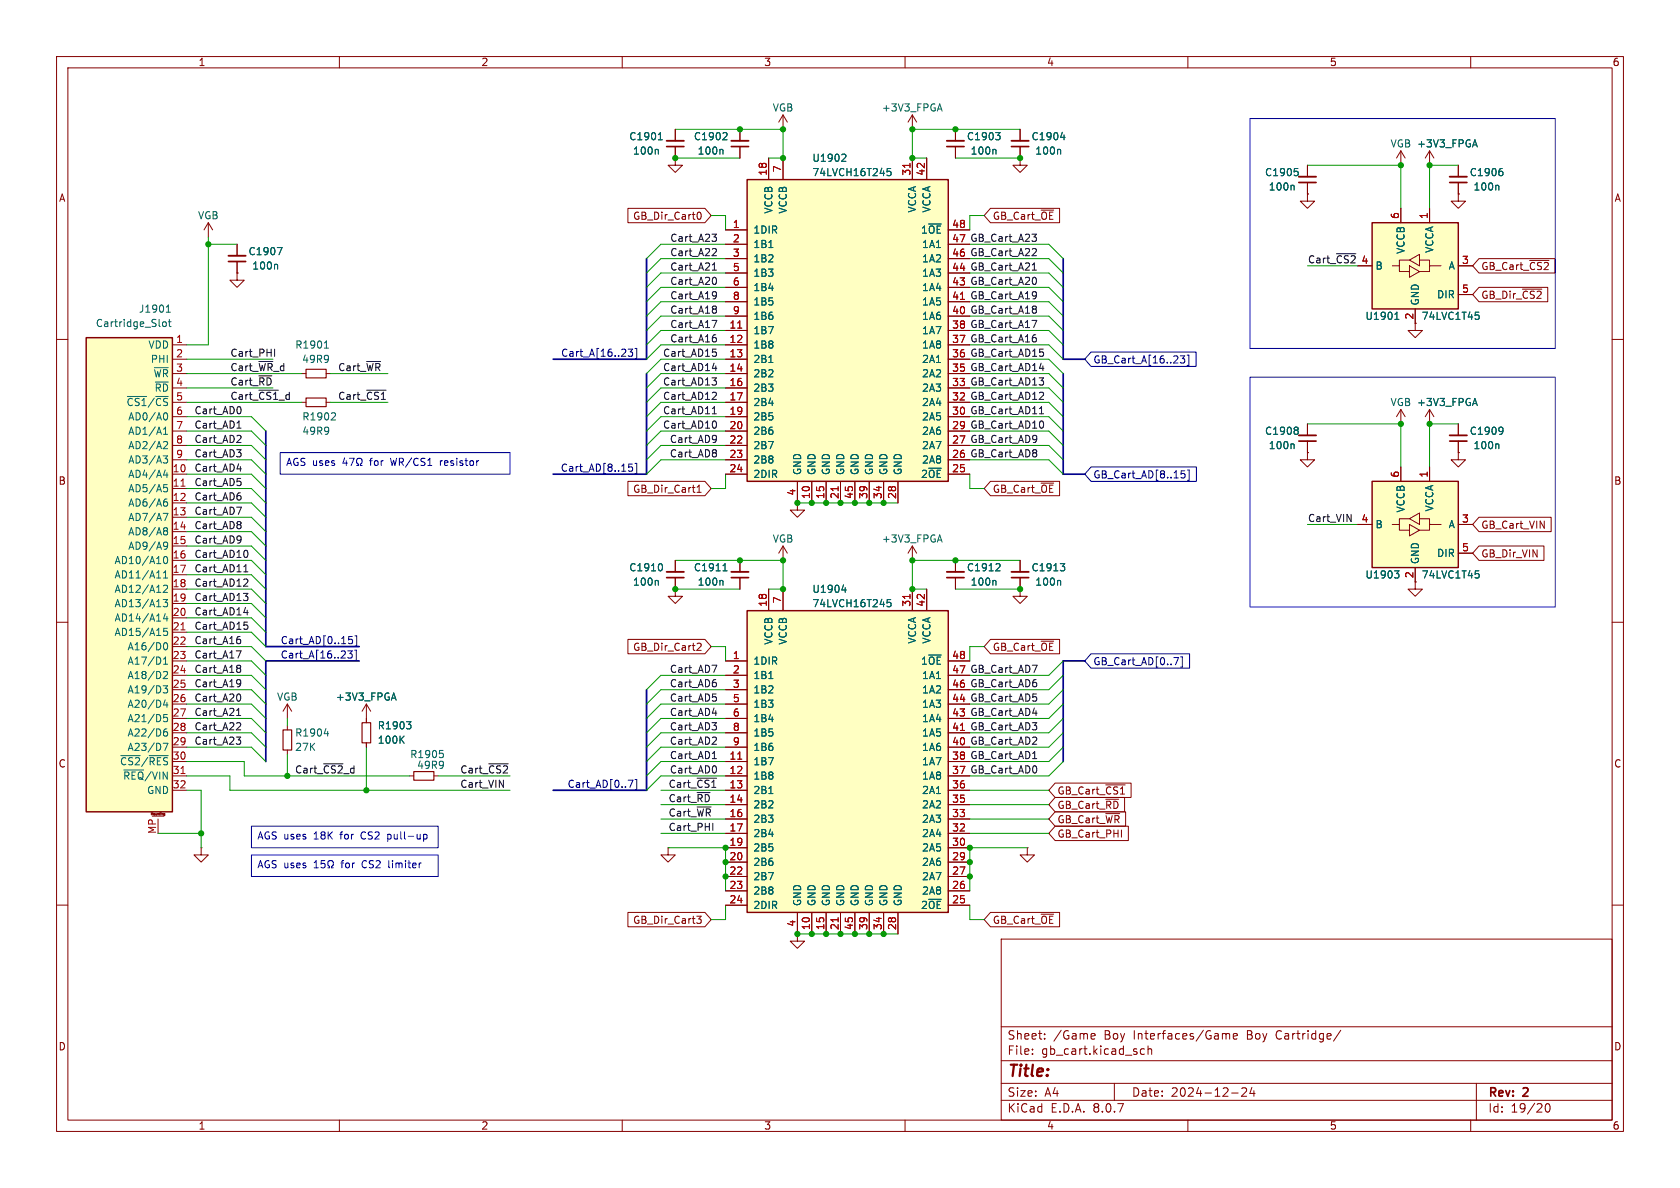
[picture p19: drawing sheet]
<svg xmlns="http://www.w3.org/2000/svg" width="297mm" height="210mm" viewBox="0 0 297 210" stroke-linecap="round" stroke-linejoin="round" font-family="sans-serif">
<defs><g id="words">
<text font-size="2.8" fill="#840000" x="178" y="190.9">Title:</text>
<g font-size="2.1" fill="#840000">
<text x="178" y="184">Sheet:</text>
<text x="186.2" y="184">/Game</text>
<text x="195.2" y="184">Boy</text>
<text x="200.5" y="184">Interfaces/Game</text>
<text x="220.7" y="184">Boy</text>
<text x="226" y="184">Cartridge/</text>
<text x="178" y="186.7">File:</text>
<text x="184.1" y="186.7">gb_cart.kicad_sch</text>
<text x="178" y="196.9">KiCad</text>
<text x="178" y="194.1">Size:</text>
<text x="184.7" y="194.1">A4</text>
<text x="185.7" y="196.9">E.D.A.</text>
<text x="193.3" y="196.9">8.0.7</text>
<text x="200" y="194.1">Date:</text>
<text x="207" y="194.1">2024-12-24</text>
<text x="263" y="194.3">Rev:</text>
<text x="263" y="196.9">Id:</text>
<text x="267.1" y="196.9">19/20</text>
<text x="269.4" y="194.3">2</text>
</g>
<g font-size="1.8" fill="#840000">
<text x="35" y="11.9">1</text>
<text x="85" y="11.9">2</text>
<text x="135" y="11.9">3</text>
<text x="185" y="11.9">4</text>
<text x="235" y="11.9">5</text>
<text x="285" y="11.9">6</text>
<text x="10.3" y="35.9">A</text>
<text x="285.3" y="35.9">A</text>
<text x="111.8" y="39.1">GB_Dir_Cart0</text>
<text x="175.4" y="39.1">GB_Cart_~{OE}</text>
<text x="261.8" y="47.9">GB_Cart_~{CS2}</text>
<text x="261.8" y="53">GB_Dir_~{CS2}</text>
<text x="249.9" y="56.6" transform="rotate(-90 249.9 56.6)">2</text>
<text x="10.3" y="85.9">B</text>
<text x="111.8" y="87.3">GB_Dir_Cart1</text>
<text x="175.4" y="87.3">GB_Cart_~{OE}</text>
<text x="285.3" y="85.9">B</text>
<text x="261.8" y="93.7">GB_Cart_VIN</text>
<text x="261.8" y="98.7">GB_Dir_VIN</text>
<text x="249.9" y="102.3" transform="rotate(-90 249.9 102.3)">2</text>
<text x="111.8" y="115.3">GB_Dir_Cart2</text>
<text x="175.4" y="115.3">GB_Cart_~{OE}</text>
<text x="10.3" y="135.9">C</text>
<text x="285.3" y="135.9">C</text>
<text x="186.8" y="140.7">GB_Cart_~{CS1}</text>
<text x="186.8" y="143.2">GB_Cart_~{RD}</text>
<text x="186.8" y="145.7">GB_Cart_~{WR}</text>
<text x="186.8" y="148.3">GB_Cart_PHI</text>
<text x="111.8" y="163.5">GB_Dir_Cart3</text>
<text x="175.4" y="163.5">GB_Cart_~{OE}</text>
<text x="10.3" y="185.9">D</text>
<text x="285.3" y="185.9">D</text>
<text x="35" y="199.9">1</text>
<text x="85" y="199.9">2</text>
<text x="135" y="199.9">3</text>
<text x="185" y="199.9">4</text>
<text x="235" y="199.9">5</text>
<text x="285" y="199.9">6</text>
</g>
<g font-size="1.8" fill="#006464">
<text x="136.5" y="19.9">VGB</text>
<text x="155.8" y="19.9">+3V3_FPGA</text>
<text x="111.1" y="25">C1901</text>
<text x="111.8" y="27.5">100n</text>
<text x="122.6" y="25">C1902</text>
<text x="123.2" y="27.5">100n</text>
<text x="143.5" y="28.8">U1902</text>
<text x="170.8" y="25">C1903</text>
<text x="171.5" y="27.5">100n</text>
<text x="182.3" y="25">C1904</text>
<text x="182.9" y="27.5">100n</text>
<text x="245.7" y="26.3">VGB +3V3_FPGA</text>
<text x="250.4" y="26.3">+3V3_FPGA</text>
<text x="143.5" y="31.3">74LVCH16T245</text>
<text x="223.5" y="31.3">C1905</text>
<text x="224.2" y="33.9">100n</text>
<text x="259.7" y="31.3">C1906</text>
<text x="260.4" y="33.9">100n</text>
<text x="34.9" y="39">VGB</text>
<text x="133.1" y="41.5">1DIR</text>
<text x="136.8" y="37.9" transform="rotate(-90 136.8 37.9)">VCCB</text>
<text x="139.3" y="37.9" transform="rotate(-90 139.3 37.9)">VCCB</text>
<text x="162.2" y="37.7" transform="rotate(-90 162.2 37.7)">VCCA</text>
<text x="162.7" y="41.5">1~{OE}</text>
<text x="164.7" y="37.7" transform="rotate(-90 164.7 37.7)">VCCA</text>
<text x="43.8" y="45.3">C1907</text>
<text x="44.5" y="47.9">100n</text>
<text x="133.1" y="44">1B1</text>
<text x="133.1" y="46.6">1B2</text>
<text x="162.9" y="46.6">1A2</text>
<text x="162.9" y="44">1A1</text>
<text x="243.1" y="47.9">B</text>
<text x="248.5" y="45" transform="rotate(-90 248.5 45)">VCCB</text>
<text x="253.6" y="44.8" transform="rotate(-90 253.6 44.8)">VCCA</text>
<text x="256" y="47.9">A</text>
<text x="133.1" y="49.1">1B3</text>
<text x="133.1" y="51.7">1B4</text>
<text x="162.9" y="51.7">1A4</text>
<text x="162.9" y="49.1">1A3</text>
<text x="254" y="52.9">DIR</text>
<text x="16.8" y="58">Cartridge_Slot</text>
<text x="24.5" y="55.5">J1901</text>
<text x="133.1" y="59.3">1B7</text>
<text x="133.1" y="54.2">1B5</text>
<text x="133.1" y="56.7">1B6</text>
<text x="162.9" y="59.3">1A7</text>
<text x="162.9" y="56.7">1A6</text>
<text x="162.9" y="54.2">1A5</text>
<text x="241.3" y="56.7">U1901</text>
<text x="251.1" y="54.1" transform="rotate(-90 251.1 54.1)">GND</text>
<text x="251.2" y="56.7">74LVC1T45</text>
<text x="26.1" y="61.8">VDD</text>
<text x="26.6" y="64.4">PHI</text>
<text x="52.1" y="61.8">R1901</text>
<text x="53.3" y="64.4">49R9</text>
<text x="133.1" y="61.8">1B8</text>
<text x="133.1" y="64.4">2B1</text>
<text x="162.9" y="64.4">2A1</text>
<text x="162.9" y="61.8">1A8</text>
<text x="22.3" y="72">~{CS1}/~{CS}</text>
<text x="27" y="66.9">~{WR}</text>
<text x="27.2" y="69.4">~{RD}</text>
<text x="133.1" y="66.9">2B2</text>
<text x="133.1" y="69.4">2B3</text>
<text x="133.1" y="72">2B4</text>
<text x="162.9" y="72">2A4</text>
<text x="162.9" y="69.4">2A3</text>
<text x="162.9" y="66.9">2A2</text>
<text x="245.7" y="72">VGB +3V3_FPGA</text>
<text x="250.4" y="72">+3V3_FPGA</text>
<text x="22.6" y="74.5">AD0/A0</text>
<text x="22.6" y="77.1">AD1/A1</text>
<text x="53.3" y="77.1">49R9</text>
<text x="53.3" y="74.5">R1902</text>
<text x="133.1" y="74.5">2B5</text>
<text x="133.1" y="77.1">2B6</text>
<text x="162.9" y="77.1">2A6</text>
<text x="162.9" y="74.5">2A5</text>
<text x="223.5" y="77.1">C1908</text>
<text x="259.7" y="77.1">C1909</text>
<text x="22.6" y="79.6">AD2/A2</text>
<text x="22.6" y="82.1">AD3/A3</text>
<text x="133.1" y="79.6">2B7</text>
<text x="133.1" y="82.1">2B8</text>
<text x="162.9" y="82.1">2A8</text>
<text x="162.9" y="79.6">2A7</text>
<text x="224.2" y="79.6">100n</text>
<text x="260.4" y="79.6">100n</text>
<text x="22.6" y="84.7">AD4/A4</text>
<text x="22.6" y="87.2">AD5/A5</text>
<text x="22.6" y="89.8">AD6/A6</text>
<text x="133.1" y="84.7">2DIR</text>
<text x="141.8" y="84.1" transform="rotate(-90 141.8 84.1)">GND</text>
<text x="144.4" y="84.1" transform="rotate(-90 144.4 84.1)">GND</text>
<text x="146.9" y="84.1" transform="rotate(-90 146.9 84.1)">GND</text>
<text x="149.5" y="84.1" transform="rotate(-90 149.5 84.1)">GND</text>
<text x="152" y="84.1" transform="rotate(-90 152 84.1)">GND</text>
<text x="154.5" y="84.1" transform="rotate(-90 154.5 84.1)">GND</text>
<text x="157.1" y="84.1" transform="rotate(-90 157.1 84.1)">GND</text>
<text x="159.6" y="84.1" transform="rotate(-90 159.6 84.1)">GND</text>
<text x="162.7" y="84.7">2~{OE}</text>
<text x="22.6" y="92.3">AD7/A7</text>
<text x="22.6" y="94.8">AD8/A8</text>
<text x="243.1" y="93.6">B</text>
<text x="248.5" y="90.7" transform="rotate(-90 248.5 90.7)">VCCB</text>
<text x="253.6" y="90.5" transform="rotate(-90 253.6 90.5)">VCCA</text>
<text x="256" y="93.6">A</text>
<text x="20.2" y="99.9">AD10/A10</text>
<text x="22.6" y="97.4">AD9/A9</text>
<text x="111.1" y="101.2">C1910</text>
<text x="122.6" y="101.2">C1911</text>
<text x="136.5" y="96.1">VGB</text>
<text x="155.8" y="96.1">+3V3_FPGA</text>
<text x="170.8" y="101.2">C1912</text>
<text x="182.3" y="101.2">C1913</text>
<text x="251.1" y="99.8" transform="rotate(-90 251.1 99.8)">GND</text>
<text x="254" y="98.7">DIR</text>
<text x="20.2" y="102.5">AD11/A11</text>
<text x="20.2" y="105">AD12/A12</text>
<text x="20.2" y="107.5">AD13/A13</text>
<text x="111.8" y="103.7">100n</text>
<text x="123.2" y="103.7">100n</text>
<text x="143.5" y="105">U1904</text>
<text x="143.5" y="107.5">74LVCH16T245</text>
<text x="171.5" y="103.7">100n</text>
<text x="182.9" y="103.7">100n</text>
<text x="241.3" y="102.5">U1903</text>
<text x="251.2" y="102.5">74LVC1T45</text>
<text x="20.2" y="110.1">AD14/A14</text>
<text x="20.2" y="112.6">AD15/A15</text>
<text x="162.2" y="113.9" transform="rotate(-90 162.2 113.9)">VCCA</text>
<text x="164.7" y="113.9" transform="rotate(-90 164.7 113.9)">VCCA</text>
<text x="22.5" y="115.2">A16/D0</text>
<text x="22.5" y="117.7">A17/D1</text>
<text x="133.1" y="117.7">1DIR</text>
<text x="136.8" y="114.1" transform="rotate(-90 136.8 114.1)">VCCB</text>
<text x="139.3" y="114.1" transform="rotate(-90 139.3 114.1)">VCCB</text>
<text x="162.7" y="117.7">1~{OE}</text>
<text x="22.5" y="120.2">A18/D2</text>
<text x="22.5" y="122.8">A19/D3</text>
<text x="22.5" y="125.3">A20/D4</text>
<text x="48.9" y="124.1">VGB</text>
<text x="59.3" y="124.1">+3V3_FPGA</text>
<text x="133.1" y="120.2">1B1</text>
<text x="133.1" y="122.8">1B2</text>
<text x="133.1" y="125.3">1B3</text>
<text x="162.9" y="125.3">1A3</text>
<text x="162.9" y="122.8">1A2</text>
<text x="162.9" y="120.2">1A1</text>
<text x="22.5" y="127.9">A21/D5</text>
<text x="22.5" y="130.4">A22/D6</text>
<text x="52.1" y="130.4">R1904</text>
<text x="66.7" y="131.7">100K</text>
<text x="66.7" y="129.1">R1903</text>
<text x="133.1" y="127.9">1B4</text>
<text x="133.1" y="130.4">1B5</text>
<text x="162.9" y="130.4">1A5</text>
<text x="162.9" y="127.9">1A4</text>
<text x="21.1" y="135.5">~{CS2}/~{RES}</text>
<text x="22.5" y="132.9">A23/D7</text>
<text x="52.1" y="132.9">27K</text>
<text x="72.4" y="134.2">R1905</text>
<text x="73.6" y="136.1">49R9</text>
<text x="133.1" y="135.5">1B7</text>
<text x="133.1" y="132.9">1B6</text>
<text x="162.9" y="135.5">1A7</text>
<text x="162.9" y="132.9">1A6</text>
<text x="21.7" y="138">~{REQ}/VIN</text>
<text x="25.9" y="140.6">GND</text>
<text x="133.1" y="138">1B8</text>
<text x="133.1" y="140.6">2B1</text>
<text x="133.1" y="143.1">2B2</text>
<text x="162.9" y="143.1">2A2</text>
<text x="162.9" y="140.6">2A1</text>
<text x="162.9" y="138">1A8</text>
<text x="133.1" y="145.6">2B3</text>
<text x="133.1" y="148.2">2B4</text>
<text x="162.9" y="148.2">2A4</text>
<text x="162.9" y="145.6">2A3</text>
<text x="133.1" y="150.7">2B5</text>
<text x="133.1" y="153.3">2B6</text>
<text x="133.1" y="155.8">2B7</text>
<text x="162.9" y="155.8">2A7</text>
<text x="162.9" y="153.3">2A6</text>
<text x="162.9" y="150.7">2A5</text>
<text x="133.1" y="158.3">2B8</text>
<text x="133.1" y="160.9">2DIR</text>
<text x="141.8" y="160.3" transform="rotate(-90 141.8 160.3)">GND</text>
<text x="144.4" y="160.3" transform="rotate(-90 144.4 160.3)">GND</text>
<text x="146.9" y="160.3" transform="rotate(-90 146.9 160.3)">GND</text>
<text x="149.5" y="160.3" transform="rotate(-90 149.5 160.3)">GND</text>
<text x="152" y="160.3" transform="rotate(-90 152 160.3)">GND</text>
<text x="154.5" y="160.3" transform="rotate(-90 154.5 160.3)">GND</text>
<text x="157.1" y="160.3" transform="rotate(-90 157.1 160.3)">GND</text>
<text x="159.6" y="160.3" transform="rotate(-90 159.6 160.3)">GND</text>
<text x="162.7" y="160.9">2~{OE}</text>
<text x="162.9" y="158.3">2A8</text>
</g>
<g font-size="1.8" fill="#a90000">
<text x="135.6" y="31.2" transform="rotate(-90 135.6 31.2)">18</text>
<text x="138.2" y="30.6" transform="rotate(-90 138.2 30.6)">7</text>
<text x="161" y="31.2" transform="rotate(-90 161 31.2)">31</text>
<text x="163.6" y="31.2" transform="rotate(-90 163.6 31.2)">42</text>
<text x="129.5" y="40.4">1</text>
<text x="168.2" y="40.4">48</text>
<text x="247.4" y="38.8" transform="rotate(-90 247.4 38.8)">6</text>
<text x="252.5" y="38.8" transform="rotate(-90 252.5 38.8)">1</text>
<text x="129.5" y="42.9">2</text>
<text x="129.5" y="45.5">3</text>
<text x="168.2" y="45.5">46</text>
<text x="168.2" y="42.9">47</text>
<text x="240.6" y="46.7">4</text>
<text x="258.4" y="46.7">3</text>
<text x="129.5" y="48">5</text>
<text x="129.5" y="50.5">6</text>
<text x="129.5" y="53.1">8</text>
<text x="168.2" y="53.1">41</text>
<text x="168.2" y="50.5">43</text>
<text x="168.2" y="48">44</text>
<text x="258.4" y="51.8">5</text>
<text x="128.9" y="58.2">11</text>
<text x="129.5" y="55.6">9</text>
<text x="168.2" y="58.2">38</text>
<text x="168.2" y="55.6">40</text>
<text x="31" y="60.7">1</text>
<text x="31" y="63.2">2</text>
<text x="31" y="65.8">3</text>
<text x="128.9" y="60.7">12</text>
<text x="128.9" y="63.2">13</text>
<text x="128.9" y="65.8">14</text>
<text x="168.2" y="65.8">35</text>
<text x="168.2" y="63.2">36</text>
<text x="168.2" y="60.7">37</text>
<text x="31" y="68.3">4</text>
<text x="31" y="70.9">5</text>
<text x="128.9" y="68.3">16</text>
<text x="128.9" y="70.9">17</text>
<text x="168.2" y="70.9">32</text>
<text x="168.2" y="68.3">33</text>
<text x="31" y="73.4">6</text>
<text x="31" y="75.9">7</text>
<text x="128.9" y="73.4">19</text>
<text x="128.9" y="75.9">20</text>
<text x="168.2" y="75.9">29</text>
<text x="168.2" y="73.4">30</text>
<text x="30.4" y="83.6">10</text>
<text x="31" y="78.5">8</text>
<text x="31" y="81">9</text>
<text x="128.9" y="78.5">22</text>
<text x="128.9" y="81">23</text>
<text x="128.9" y="83.6">24</text>
<text x="168.2" y="83.6">25</text>
<text x="168.2" y="81">26</text>
<text x="168.2" y="78.5">27</text>
<text x="30.4" y="86.1">11</text>
<text x="30.4" y="88.6">12</text>
<text x="140.7" y="87.7" transform="rotate(-90 140.7 87.7)">4</text>
<text x="143.3" y="88.3" transform="rotate(-90 143.3 88.3)">10</text>
<text x="145.8" y="88.3" transform="rotate(-90 145.8 88.3)">15</text>
<text x="148.3" y="88.3" transform="rotate(-90 148.3 88.3)">21</text>
<text x="150.9" y="88.3" transform="rotate(-90 150.9 88.3)">45</text>
<text x="153.4" y="88.3" transform="rotate(-90 153.4 88.3)">39</text>
<text x="156" y="88.3" transform="rotate(-90 156 88.3)">34</text>
<text x="158.5" y="88.3" transform="rotate(-90 158.5 88.3)">28</text>
<text x="247.4" y="84.5" transform="rotate(-90 247.4 84.5)">6</text>
<text x="252.5" y="84.5" transform="rotate(-90 252.5 84.5)">1</text>
<text x="30.4" y="91.2">13</text>
<text x="30.4" y="93.7">14</text>
<text x="240.6" y="92.5">4</text>
<text x="258.4" y="92.5">3</text>
<text x="30.4" y="96.3">15</text>
<text x="30.4" y="98.8">16</text>
<text x="30.4" y="101.3">17</text>
<text x="258.4" y="97.5">5</text>
<text x="30.4" y="103.9">18</text>
<text x="30.4" y="106.4">19</text>
<text x="135.6" y="107.4" transform="rotate(-90 135.6 107.4)">18</text>
<text x="138.2" y="106.8" transform="rotate(-90 138.2 106.8)">7</text>
<text x="161" y="107.4" transform="rotate(-90 161 107.4)">31</text>
<text x="163.6" y="107.4" transform="rotate(-90 163.6 107.4)">42</text>
<text x="30.4" y="109">20</text>
<text x="30.4" y="111.5">21</text>
<text x="30.4" y="114">22</text>
<text x="30.4" y="116.6">23</text>
<text x="30.4" y="119.1">24</text>
<text x="129.5" y="116.6">1</text>
<text x="129.5" y="119.1">2</text>
<text x="168.2" y="119.1">47</text>
<text x="168.2" y="116.6">48</text>
<text x="30.4" y="121.7">25</text>
<text x="30.4" y="124.2">26</text>
<text x="129.5" y="121.7">3</text>
<text x="129.5" y="124.2">5</text>
<text x="168.2" y="124.2">44</text>
<text x="168.2" y="121.7">46</text>
<text x="30.4" y="126.7">27</text>
<text x="30.4" y="129.3">28</text>
<text x="30.4" y="131.8">29</text>
<text x="129.5" y="126.7">6</text>
<text x="129.5" y="129.3">8</text>
<text x="129.5" y="131.8">9</text>
<text x="168.2" y="131.8">40</text>
<text x="168.2" y="129.3">41</text>
<text x="168.2" y="126.7">43</text>
<text x="30.4" y="134.4">30</text>
<text x="30.4" y="136.9">31</text>
<text x="128.9" y="134.4">11</text>
<text x="128.9" y="136.9">12</text>
<text x="168.2" y="136.9">37</text>
<text x="168.2" y="134.4">38</text>
<text x="30.4" y="139.4">32</text>
<text x="128.9" y="142">14</text>
<text x="128.9" y="139.4">13</text>
<text x="168.2" y="142">35</text>
<text x="168.2" y="139.4">36</text>
<text x="27.7" y="147.5" transform="rotate(-90 27.7 147.5)">MP</text>
<text x="128.9" y="144.5">16</text>
<text x="128.9" y="147.1">17</text>
<text x="128.9" y="149.6">19</text>
<text x="168.2" y="149.6">30</text>
<text x="168.2" y="147.1">32</text>
<text x="168.2" y="144.5">33</text>
<text x="128.9" y="152.1">20</text>
<text x="128.9" y="154.7">22</text>
<text x="168.2" y="154.7">27</text>
<text x="168.2" y="152.1">29</text>
<text x="128.9" y="157.2">23</text>
<text x="128.9" y="159.8">24</text>
<text x="168.2" y="159.8">25</text>
<text x="168.2" y="157.2">26</text>
<text x="140.7" y="163.9" transform="rotate(-90 140.7 163.9)">4</text>
<text x="143.3" y="164.5" transform="rotate(-90 143.3 164.5)">10</text>
<text x="145.8" y="164.5" transform="rotate(-90 145.8 164.5)">15</text>
<text x="148.3" y="164.5" transform="rotate(-90 148.3 164.5)">21</text>
<text x="150.9" y="164.5" transform="rotate(-90 150.9 164.5)">45</text>
<text x="153.4" y="164.5" transform="rotate(-90 153.4 164.5)">39</text>
<text x="156" y="164.5" transform="rotate(-90 156 164.5)">34</text>
<text x="158.5" y="164.5" transform="rotate(-90 158.5 164.5)">28</text>
</g>
<g font-size="1.8" fill="#0f0f0f">
<text x="118.4" y="45.4">Cart_A22</text>
<text x="118.4" y="42.8">Cart_A23</text>
<text x="118.4" y="47.9">Cart_A21</text>
<text x="171.4" y="47.9">GB_Cart_A21</text>
<text x="171.4" y="45.4">GB_Cart_A22</text>
<text x="171.4" y="42.8">GB_Cart_A23</text>
<text x="231.1" y="46.6">Cart_~{CS2}4</text>
<text x="118.4" y="53">Cart_A19</text>
<text x="118.4" y="50.5">Cart_A20</text>
<text x="171.4" y="50.5">GB_Cart_A20</text>
<text x="171.4" y="53">GB_Cart_A19</text>
<text x="118.4" y="55.5">Cart_A18</text>
<text x="118.4" y="58.1">Cart_A17</text>
<text x="171.4" y="55.5">GB_Cart_A18</text>
<text x="171.4" y="58.1">GB_Cart_A17</text>
<text x="40.6" y="65.7">Cart_~{WR}_d</text>
<text x="40.6" y="63.2">Cart_PHI</text>
<text x="59.7" y="65.7">Cart_~{WR}</text>
<text x="117.1" y="63.2">Cart_AD15</text>
<text x="117.1" y="65.7">Cart_AD14</text>
<text x="118.4" y="60.6">Cart_A16</text>
<text x="171.4" y="65.7">GB_Cart_AD14</text>
<text x="171.4" y="63.2">GB_Cart_AD15</text>
<text x="171.4" y="60.6">GB_Cart_A16</text>
<text x="40.6" y="70.8">Cart_~{CS1}_d</text>
<text x="40.6" y="68.2">Cart_~{RD}</text>
<text x="59.7" y="70.8">Cart_~{CS1}</text>
<text x="117.1" y="68.2">Cart_AD13</text>
<text x="117.1" y="70.8">Cart_AD12</text>
<text x="171.4" y="70.8">GB_Cart_AD12</text>
<text x="171.4" y="68.2">GB_Cart_AD13</text>
<text x="34.3" y="73.3">Cart_AD0</text>
<text x="34.3" y="75.9">Cart_AD1</text>
<text x="117.1" y="73.3">Cart_AD11</text>
<text x="117.1" y="75.9">Cart_AD10</text>
<text x="171.4" y="73.3">GB_Cart_AD11</text>
<text x="171.4" y="75.9">GB_Cart_AD10</text>
<text x="34.3" y="80.9">Cart_AD3</text>
<text x="34.3" y="83.5">Cart_AD4</text>
<text x="34.3" y="78.4">Cart_AD2</text>
<text x="118.3" y="80.9">Cart_AD8</text>
<text x="118.3" y="78.4">Cart_AD9</text>
<text x="171.4" y="78.4">GB_Cart_AD9</text>
<text x="171.4" y="80.9">GB_Cart_AD8</text>
<text x="34.3" y="86">Cart_AD5</text>
<text x="34.3" y="88.6">Cart_AD6</text>
<text x="34.3" y="93.6">Cart_AD8</text>
<text x="34.3" y="91.1">Cart_AD7</text>
<text x="231.1" y="92.4">Cart_VIN</text>
<text x="34.3" y="96.2">Cart_AD9</text>
<text x="34.3" y="98.7">Cart_AD10</text>
<text x="34.3" y="101.3">Cart_AD11</text>
<text x="34.3" y="106.3">Cart_AD13</text>
<text x="34.3" y="103.8">Cart_AD12</text>
<text x="34.3" y="114">Cart_A16</text>
<text x="34.3" y="108.9">Cart_AD14</text>
<text x="34.3" y="111.4">Cart_AD15</text>
<text x="34.3" y="116.5">Cart_A17</text>
<text x="34.3" y="119">Cart_A18</text>
<text x="118.3" y="119">Cart_AD7</text>
<text x="171.4" y="119">GB_Cart_AD7</text>
<text x="34.3" y="121.6">Cart_A19</text>
<text x="34.3" y="124.1">Cart_A20</text>
<text x="118.3" y="121.6">Cart_AD6</text>
<text x="118.3" y="124.1">Cart_AD5</text>
<text x="171.4" y="121.6">GB_Cart_AD6</text>
<text x="171.4" y="124.1">GB_Cart_AD5</text>
<text x="34.3" y="126.7">Cart_A21</text>
<text x="34.3" y="129.2">Cart_A22</text>
<text x="34.3" y="131.7">Cart_A23</text>
<text x="118.3" y="129.2">Cart_AD3</text>
<text x="118.3" y="131.7">Cart_AD2</text>
<text x="118.3" y="126.7">Cart_AD4</text>
<text x="171.4" y="131.7">GB_Cart_AD2</text>
<text x="171.4" y="126.7">GB_Cart_AD4</text>
<text x="171.4" y="129.2">GB_Cart_AD3</text>
<text x="52.1" y="136.8">Cart_~{CS2}_d</text>
<text x="81.3" y="136.8">Cart_~{CS2}</text>
<text x="118.3" y="134.3">Cart_AD1</text>
<text x="118.3" y="136.8">Cart_AD0</text>
<text x="171.4" y="134.3">GB_Cart_AD1</text>
<text x="171.4" y="136.8">GB_Cart_AD0</text>
<text x="81.3" y="139.4">Cart_VIN</text>
<text x="118.1" y="141.9">Cart_~{RD}</text>
<text x="118.1" y="139.4">Cart_~{CS1} 13</text>
<text x="118.1" y="144.4">Cart_~{WR}</text>
<text x="118.1" y="147">Cart_PHI</text>
</g>
<g font-size="1.8" fill="#000084">
<text x="99.1" y="63.2">Cart_A[16..23]</text>
<text x="193.2" y="64.5">GB_Cart_A[16..23]</text>
<text x="99" y="83.5">Cart_AD[8..15]</text>
<text x="193.2" y="84.8">GB_Cart_AD[8..15]</text>
<text x="49.5" y="114">Cart_AD[0..15]</text>
<text x="49.5" y="116.5">Cart_A[16..23]</text>
<text x="193.2" y="117.8">GB_Cart_AD[0..7]</text>
<text x="100.2" y="139.4">Cart_AD[0..7]</text>
</g>
<g font-size="1.8" fill="#0000c2">
<text x="50.5" y="82.7">AGS uses</text>
<text x="65.7" y="82.7">for</text>
<text x="69.6" y="82.7">WR/CS1</text>
<text x="78.5" y="82.7">resistor</text>
<text x="45.4" y="148.7">AGS uses</text>
<text x="55.6" y="148.7">18K</text>
<text x="60.5" y="148.7">for</text>
<text x="64.3" y="148.7">CS2</text>
<text x="69.2" y="148.7">pull-up</text>
<text x="45.4" y="153.8">AGS uses</text>
<text x="60.6" y="153.8">for</text>
<text x="64.5" y="153.8">CS2</text>
<text x="69.3" y="153.8">limiter</text>
</g>
<text font-size=".5" fill="#840000" x="26.5" y="144.3">Mounting</text>
</g></defs>
<g fill="none" stroke="#840000" stroke-width=".18">
<path d="M10 10h277v190h-277zM12 12h273v186h-273zM60 10v2M110 10v2M160 10v2M210 10v2M260 10v2M119.4 27.9v1.3h-1.3l1.3 1.3 1.2-1.3h-1.2M119.4 27.9h.1M119.4 22.9v2M119.4 25.9v2M130.8 22.9v2"/>
<path d="M130.8 25.9v2M161.3 20.3l-.8 1.3M161.3 20.3v2.6M161.3 20.3l.8 1.3M168.9 22.9v2M168.9 25.9v2M180.3 27.9v1.3h1.3l-1.3 1.3-1.2-1.3h1.2M180.3 27.9h.1M180.3 22.9v2M180.3 25.9v2M247.6 26.7v2.5M247.6 26.7l-.7 1.2"/>
<path d="M247.6 26.7l.8 1.2M252.7 26.7l-.7 1.2M252.7 26.7v2.5M252.7 26.7l.8 1.2M257.8 34.3v1.3h1.3l-1.3 1.2-1.3-1.2h1.3M257.8 34.3h.1M257.8 29.2v2M257.8 32.3v2M10 60h2M247.6 72.4l-.7 1.3M247.6 72.4v2.5M247.6 72.4l.8 1.3"/>
<path d="M257.8 74.9v2.1M257.8 78v2M285 60h2M138.4 96.5l-.7 1.3M138.4 96.5v2.6M138.4 96.5l.8 1.3M141 88.9v1.3h1.2l-1.2 1.2-1.3-1.2h1.3M141 88.9h.1M257.8 80v1.3h1.3l-1.3 1.3-1.3-1.3h1.3M257.8 80h.1M10 110h2M285 110h2"/>
<path d="M72.4 137.2h.8M76.7 137.2h.8M118.1 149.9v1.2h1.3l-1.3 1.3-1.3-1.3h1.3M118.1 149.9h.1M10 160h2M141 165.1v1.3h1.2l-1.2 1.2-1.3-1.2h1.3M141 165.1h.1M177 166h108v32h-108zM285 160h2M60 198v2M110 198v2M160 198v2"/>
<path d="M177 194.5h108M177 191.5h108M177 187.5h108M177 181.5h108M182.5 186.3v.1M182.5 185.5v.1M184.7 183.6v.1M184.7 182.8v.1M193.1 182.7l.4 .1 .1 .3-.7 .1M193.5 183.6l-.4 .1M197 191.5v3M202.3 185.5l-.4-.1-.3 .3v.4l.1 .2h.6"/>
<path d="M203 185.5l.2-.1 .3 .1 .1 .9M203 184.9v1.5M210 198v2M216.5 182.7l.2 .2M216.7 182.9l.3-.2 .3 .1 .1 .9M216.7 182.9v.8M217.7 193.2h1.2M218 183.2l.7-.1v-.3l-.5-.1-.2 .2 .1 .7h.6M219.5 192.4l.6-.1 .2 .1 .1 .3-.9 1.1h.9M221.3 192.2l-.3 1.1h.9M221.7 192.8v1M237 182.1l-1.3 2"/>
<path d="M260 198v2M261 191.5v6.5M273.3 195.2l.2-.1a.81 .81 0 0 1 .6 .6 .81 .81 0 0 1-.3 .8l-.1 .1a.81 .81 0 0 1-.4-1.4z"/>
</g>
<path d="M117.9 24.9h3M129.3 24.9h3M167.4 24.9h3M178.8 24.9h3.1M256.3 31.2h3M256.3 77h3" fill="none" stroke="#840000" stroke-width=".33"/>
<path d="M117.9 25.9h3M129.3 25.9h3M167.4 25.9h3M178.8 25.9h3.1M256.3 32.3h3M256.3 78h3" fill="none" stroke="#840000" stroke-width=".3"/>
<g fill="none" stroke="#006464" stroke-width=".18">
<path d="M165.8 19.3h.6M166.1 18.4l.5 1.2M116.2 26.4l.2 .2v.6M116.4 24.7h.7M116.5 23.7l.2-.3v1.3M127.6 26.4l.2 .2v.6M128.3 23.4l.2 .3v.3l-.7 .7h.7M175.9 26.4l.2 .2v.6M176 23.4h.8l-.4 .5M176.6 23.9l.2 .3v.3l-.2 .2M187.3 26.4l.2 .2v.6M187.5 24.3h.8"/>
<path d="M188.1 23.9v.8M260.4 25.6h.6M260.7 24.7l.5 1.3M264.8 32.8l.2 .1v.7M265.3 29.8h.3M265.5 30.3l.2 .2v.3l-.2 .3M264.8 78.5l.2 .2v.6M265.5 75.5l.1 .1a1.03 1.03 0 0 1-.1 1.1M265.7 76.1l-.2 .2M77.7 132.7h.6M78.1 133.1l.3 .3v.3l-.3 .2"/>
</g>
<path d="M73.2 136.4h3.5v1.5h-3.5z" fill="none" stroke="#840000" stroke-width=".2"/>
<path d="M132.1 31.8h35.5v53.3h-35.5z" fill="#ffffc2"/>
<path d="M132.1 31.8h35.5v53.3h-35.5z" fill="none" stroke="#840000" stroke-width=".25"/>
<g fill="none" stroke="#840000" stroke-width=".18">
<path d="M135.9 27.9v3.9M138.4 27.9v3.9M161.3 27.9v3.9M163.8 27.9v3.9M128.3 40.6h3.8M128.3 58.4h3.8M128.3 43.2h3.8M128.3 45.7h3.8M128.3 55.9h3.8M128.3 53.3h3.8M128.3 50.8h3.8M128.3 48.3h3.8"/>
<path d="M167.6 40.6h3.8M167.6 58.4h3.8M167.6 43.2h3.8M167.6 45.7h3.8M167.6 55.9h3.8M167.6 53.3h3.8M167.6 50.8h3.8M167.6 48.3h3.8M128.3 61h3.8M128.3 63.5h3.8M128.3 66h3.8M128.3 68.6h3.8"/>
<path d="M128.3 71.1h3.8M128.3 73.7h3.8M128.3 76.2h3.8M128.3 78.7h3.8M167.6 61h3.8M167.6 63.5h3.8M167.6 66h3.8M167.6 68.6h3.8M167.6 71.1h3.8M167.6 73.7h3.8M167.6 76.2h3.8M167.6 78.7h3.8"/>
<path d="M128.3 81.3h3.8M128.3 83.8h3.8M141 85.1v3.8M143.5 85.1v3.8M146 85.1v3.8M148.6 85.1v3.8M151.1 85.1v3.8M153.7 85.1v3.8M156.2 85.1v3.8M158.7 85.1v3.8M167.6 81.3h3.8M167.6 83.8h3.8"/>
</g>
<path d="M160.9 28.9v.7M130.4 58h.7M169.8 52.9h.7M148.2 86v.8" fill="none" stroke="#a90000" stroke-width=".18"/>
<path d="M149 27.2l.4 .1 .1 .3-.7 .9h.7M157.5 29.8h-.6l-.1 .6 .2-.1h.4l.1 .2v.4l-.2 .2-.5-.2M135.9 43.8h.7M135.9 64.1h.7" fill="none" stroke="#006464" stroke-width=".18"/>
<path d="M242.6 85.1h15.2v15.2h-15.2z" fill="#ffffc2"/>
<path d="M242.6 85.1h15.2v15.2h-15.2z" fill="none" stroke="#840000" stroke-width=".25"/>
<path d="M240 92.7h2.6M247.4 92.7v1h1.8M247.6 82.6v2.5M249.2 91.7l1.8-1v2zM249.2 91.7h-1.8v1h-1.3M249.2 92.7l1.8 1-1.8 1zM251 91.7h1.7v1M252.7 82.6v2.5M254.8 92.7h-2.1v1h-1.7M257.8 92.7h2.5M257.8 97.8h2.5M250.2 100.3v2.6" fill="none" stroke="#840000" stroke-width=".18"/>
<path d="M246.5 100.9h.8l-.4 .5 .4 .1v.4l-.2 .3h-.4M260.8 100.9h.6M261 101.4h.3l.2 .2-.1 .5-.4 .1" fill="none" stroke="#006464" stroke-width=".18"/>
<path d="M242.6 39.4h15.2v15.2h-15.2z" fill="#ffffc2"/>
<path d="M242.6 39.4h15.2v15.2h-15.2z" fill="none" stroke="#840000" stroke-width=".25"/>
<path d="M247.6 36.8v2.6M252.7 36.8v2.6M240 47h2.6M247.4 47v1h1.8M249.2 46l1.8-1v2zM249.2 46h-1.8v1h-1.3M249.2 47l1.8 1-1.8 1zM250.2 54.6v3.8h-1.3l1.3 1.3 1.3-1.3h-1.3M251 46h1.7v1M254.8 47h-2.1v1h-1.7M257.8 47h2.5M257.8 52.1h2.5" fill="none" stroke="#840000" stroke-width=".18"/>
<path d="M246.6 56.5h.7M246.7 55.5l.3-.3v1.3M260.8 55.2h.6M261 55.7h.3l.2 .2-.1 .4-.4 .2" fill="none" stroke="#006464" stroke-width=".18"/>
<path d="M132.1 108h35.5v53.3h-35.5z" fill="#ffffc2"/>
<path d="M132.1 108h35.5v53.3h-35.5z" fill="none" stroke="#840000" stroke-width=".25"/>
<g fill="none" stroke="#840000" stroke-width=".18">
<path d="M36.8 39.4l-.7 1.2M36.8 39.4v2.5M36.8 39.4l.8 1.2M138.4 20.3v2.6M138.4 20.3l-.7 1.3M138.4 20.3l.8 1.3M231.1 34.3v1.3h-1.2l1.2 1.2 1.3-1.2h-1.3M231.1 34.3h.1M231.1 29.2v2M231.1 32.3v2M41.9 48.3v1.2h1.3l-1.3 1.3-1.3-1.3h1.3M41.9 48.3h.1"/>
<path d="M41.9 43.2v2M41.9 46.2v2.1M53.3 66h.8M57.7 66h.7M231.1 74.9v2.1M231.1 78v2M252.7 72.4l-.7 1.3M252.7 72.4v2.5M252.7 72.4l.8 1.3M119.4 99.1v2M130.8 99.1v2M161.3 96.5v2.6"/>
<path d="M161.3 96.5l-.8 1.3M161.3 96.5l.8 1.3M168.9 99.1v2M180.3 99.1v2M231.1 80v1.3h-1.2l1.2 1.3 1.3-1.3h-1.3M231.1 80h.1M119.4 104.1v1.3h-1.3l1.3 1.3 1.2-1.3h-1.2M119.4 104.1h.1M119.4 102.1v2M128.3 116.8h3.8M128.3 119.4h3.8M130.8 102.1v2"/>
<path d="M135.9 104.1v3.9M138.4 104.1v3.9M161.3 104.1v3.9M163.8 104.1v3.9M167.6 116.8h3.8M167.6 119.4h3.8M168.9 102.1v2M180.3 104.1v1.3h1.3l-1.3 1.3-1.2-1.3h1.2M180.3 104.1h.1M180.3 102.1v2M250.2 102.9v1.2h-1.3l1.3 1.3 1.3-1.3h-1.3M50.8 124.5l-.8 1.2"/>
<path d="M50.8 124.5v2.5M50.8 128.3v.7M50.8 132.6v.8M50.8 124.5l.8 1.2M64.8 124.5l-.8 1.2M64.8 124.5v2.5M64.8 124.5l.7 1.2M128.3 134.6h3.8M128.3 137.2h3.8M128.3 139.7h3.8M128.3 121.9h3.8M128.3 132.1h3.8"/>
<path d="M128.3 129.5h3.8M128.3 127h3.8M128.3 124.5h3.8M167.6 134.6h3.8M167.6 137.2h3.8M167.6 139.7h3.8M167.6 121.9h3.8M167.6 132.1h3.8M167.6 129.5h3.8M167.6 127h3.8M167.6 124.5h3.8M35.6 149.9v1.2h-1.3l1.3 1.3 1.2-1.3h-1.2"/>
<path d="M35.6 149.9h.1M128.3 142.2h3.8M128.3 144.8h3.8M128.3 147.3h3.8M128.3 149.9h3.8M128.3 152.4h3.8M128.3 154.9h3.8M128.3 157.5h3.8M167.6 142.2h3.8M167.6 144.8h3.8M167.6 147.3h3.8M167.6 149.9h3.8"/>
<path d="M167.6 152.4h3.8M167.6 154.9h3.8M167.6 157.5h3.8M181.6 149.9v1.2h-1.3l1.3 1.3 1.3-1.3h-1.3M181.6 149.9h.1M128.3 160h3.8M141 161.3v3.8M143.5 161.3v3.8M146 161.3v3.8M148.6 161.3v3.8M151.1 161.3v3.8M153.7 161.3v3.8"/>
<path d="M156.2 161.3v3.8M158.7 161.3v3.8M167.6 160h3.8"/>
</g>
<path d="M160.9 105.1v.7M130.4 134.2h.7M169.8 129.1h.7M148.2 162.2v.8" fill="none" stroke="#a90000" stroke-width=".18"/>
<g fill="none" stroke="#006464" stroke-width=".18">
<path d="M228.6 32.8l.2 .1v.7M228.8 29.8h.6M229.3 30.3l.2 .2v.3l-.2 .3M48.9 46.7l.2 .2v.7M49 43.8h.9l-.6 1.2M57.3 61.5h.8M57.5 60.6l.2-.3v1.2M228.6 78.5l.2 .2v.6M229.3 75.5l.2 .3-.2 .3 .2 .2v.2l-.2 .3M260.4 71.3h.6M260.7 70.4l.5 1.3M116.8 99.6a.79 .79 0 0 1 0 1.3"/>
<path d="M127.9 99.9l.3-.3v1.3M165.8 95.5h.6M166.1 94.6l.5 1.2M176.6 99.6l.2 .3-.1 .3-.7 .7h.8M187.4 99.6h.8l-.4 .5M116.2 102.6l.2 .2v.6M127.6 102.6l.2 .2v.6M127.8 100.9h.7M135.9 120h.7M148.8 104.3h.8M149.4 103.9v.8M157.5 106h-.6l-.1 .6 .2-.1h.4l.1 .2v.4l-.2 .2-.5-.2"/>
<path d="M175.9 102.6l.2 .2v.6M187.3 102.6l.2 .2v.6M188 100.1l.2 .3v.3l-.2 .2M57.3 129.7h.8M57.9 129.3v.8M69.3 123.4h.6M69.6 122.5l.4 1.3M135.9 140.3h.7"/>
</g>
<path d="M229.6 31.2h3.1M40.4 45.2h3M229.6 77h3.1M117.9 101.1h3M129.3 101.1h3M167.4 101.1h3M178.8 101.1h3.1" fill="none" stroke="#840000" stroke-width=".33"/>
<path d="M229.6 32.3h3.1M40.4 46.2h3M229.6 78h3.1M117.9 102.1h3M129.3 102.1h3M167.4 102.1h3M178.8 102.1h3.1" fill="none" stroke="#840000" stroke-width=".3"/>
<path d="M54.1 65.3h3.6v1.5h-3.6zM50 129h1.6v3.6h-1.6z" fill="none" stroke="#840000" stroke-width=".2"/>
<path d="M15.2 59.7h15.3v83.8h-15.3z" fill="#ffffc2"/>
<path d="M15.2 59.7h15.3v83.8h-15.3z" fill="none" stroke="#840000" stroke-width=".25"/>
<g fill="none" stroke="#840000" stroke-width=".18">
<path d="M111 36.8h13.6l1.1 1.3-1.1 1.3h-13.6zM119.4 27.9h.1M119.4 22.9v2M119.4 25.9v2M123.4 37.6l.1-.1a.68 .68 0 0 1 .5 .6 .68 .68 0 0 1-.5 .7l-.1-.1M130.8 22.9v2M130.8 25.9v2M135.9 27.9v3.9M138.4 27.9v3.9M161.3 27.9v3.9M163.8 27.9v3.9M168.9 22.9v2"/>
<path d="M168.9 25.9v2M175.1 36.8h12.2v2.6h-12.2l-1.1-1.3zM180.3 27.9h.1M180.3 22.9v2M180.3 25.9v2M231.1 34.3h.1M231.1 29.2v2M231.1 32.3v2M247.6 36.8v2.6M252.7 36.8v2.6M257.8 34.3h.1M257.8 29.2v2"/>
<path d="M257.8 32.3v2M41.9 48.3h.1M41.9 43.2v2M41.9 46.2v2.1M128.3 40.6h3.8M128.3 58.4h3.8M128.3 43.2h3.8M128.3 45.7h3.8M128.3 55.9h3.8M128.3 53.3h3.8M128.3 50.8h3.8M128.3 48.3h3.8"/>
<path d="M167.6 40.6h3.8M167.6 58.4h3.8M167.6 43.2h3.8M167.6 45.7h3.8M167.6 55.9h3.8M167.6 53.3h3.8M167.6 50.8h3.8M167.6 48.3h3.8M240 47h2.6M250.2 54.6v2.6M257.8 47h2.5M257.8 52.1h2.5"/>
<path d="M261.5 50.8h12.1v2.5h-12.1l-1.2-1.2zM261.5 45.7h13.4v2.6h-13.4l-1.2-1.3zM269.1 51.1h3.5M270.4 46h3.4M30.5 61h2.5M30.5 63.5h2.5M30.5 66h2.5M30.5 68.6h2.5M30.5 73.7h2.5M30.5 76.2h2.5M30.5 78.7h2.5M53.3 71.1h.8"/>
<path d="M57.7 71.1h.7M128.3 61h3.8M128.3 63.5h3.8M128.3 66h3.8M128.3 68.6h3.8M128.3 73.7h3.8M128.3 76.2h3.8M128.3 78.7h3.8M128.3 71.1h3.8M167.6 61h3.8M167.6 63.5h3.8M167.6 66h3.8"/>
<path d="M167.6 68.6h3.8M167.6 73.7h3.8M167.6 76.2h3.8M167.6 78.7h3.8M167.6 71.1h3.8M231.1 74.9v2.1M231.1 78v2M257.8 74.9v2.1M257.8 78v2M30.5 83.8h2.5M30.5 86.4h2.5M30.5 88.9h2.5"/>
<path d="M30.5 91.4h2.5M30.5 94h2.5M30.5 96.5h2.5M30.5 99.1h2.5M30.5 81.3h2.5M111 85.1h13.6l1.1 1.3-1.1 1.2h-13.6zM119.4 99.1v2M123.2 87h.8M123.2 86.1l.4-.3v1.2M128.3 83.8h3.8M128.3 81.3h3.8M130.8 99.1v2"/>
<path d="M141 88.9h.1M141 85.1v3.8M143.5 85.1v3.8M146 85.1v3.8M148.6 85.1v3.8M151.1 85.1v3.8M153.7 85.1v3.8M156.2 85.1v3.8M158.7 85.1v3.8M167.6 83.8h3.8M167.6 81.3h3.8M168.9 99.1v2"/>
<path d="M175.1 85.1h12.2v2.5h-12.2l-1.1-1.2zM180.3 99.1v2M231.1 80h.1M240 92.7h2.6M247.6 82.6v2.5M252.7 82.6v2.5M257.8 80h.1M257.8 92.7h2.5M257.8 97.8h2.5M261.5 91.4h12.7v2.6h-12.7l-1.2-1.3zM261.5 96.5h11.5v2.6h-11.5l-1.2-1.3zM30.5 101.6h2.5"/>
<path d="M30.5 104.1h2.5M30.5 106.7h2.5M30.5 109.2h2.5M30.5 111.8h2.5M30.5 114.3h2.5M30.5 116.8h2.5M30.5 119.4h2.5M111 113h13.6l1.1 1.3-1.1 1.3h-13.6zM119.4 104.1h.1M119.4 102.1v2M123.4 113.7l.4 .1 .2 .3-.8 .9h.8M128.3 116.8h3.8"/>
<path d="M128.3 119.4h3.8M130.8 102.1v2M135.9 104.1v3.9M138.4 104.1v3.9M161.3 104.1v3.9M163.8 104.1v3.9M167.6 116.8h3.8M167.6 119.4h3.8M168.9 102.1v2M175.1 113h12.2v2.6h-12.2l-1.1-1.3zM180.3 104.1h.1M180.3 102.1v2"/>
<path d="M250.2 100.3v2.6M30.5 121.9h2.5M30.5 124.5h2.5M30.5 127h2.5M30.5 129.5h2.5M30.5 132.1h2.5M30.5 137.2h2.5M30.5 139.7h2.5M64.8 127v.8M64.8 131.3v.8M128.3 121.9h3.8M128.3 124.5h3.8"/>
<path d="M128.3 127h3.8M128.3 129.5h3.8M128.3 132.1h3.8M128.3 137.2h3.8M128.3 139.7h3.8M128.3 134.6h3.8M167.6 121.9h3.8M167.6 124.5h3.8M167.6 127h3.8M167.6 129.5h3.8M167.6 132.1h3.8M167.6 137.2h3.8"/>
<path d="M167.6 139.7h3.8M167.6 134.6h3.8M186.5 138.4h13.5v2.6h-13.5l-1.1-1.3zM195.5 138.7h3.4M26.8 144.1v-.4l.1 .3 .1-.3v.4M26.9 144.3h2.1M28.2 143.7v.3M28.4 143.7h.1M28.9 143.9l.1 .1h.1M29 143.8h.1v.3l-.1 .1M29 143.8l-.1 .1M128.3 142.2h3.8"/>
<path d="M128.3 144.8h3.8M128.3 147.3h3.8M128.3 149.9h3.8M128.3 152.4h3.8M128.3 154.9h3.8M128.3 157.5h3.8M167.6 142.2h3.8M167.6 144.8h3.8M167.6 147.3h3.8M167.6 149.9h3.8M167.6 152.4h3.8M167.6 154.9h3.8"/>
<path d="M167.6 157.5h3.8M186.5 143.5h12.5v2.6h-12.5l-1.1-1.3zM186.5 146h13v2.6h-13l-1.1-1.3zM186.5 141h12.3v2.5h-12.3l-1.1-1.3zM198.3 146.7v1.3M111 161.3h13.6l1.1 1.3-1.1 1.2h-13.6zM123.2 162h.8l-.5 .4 .4 .2 .1 .4-.3 .2h-.3M128.3 160h3.8M141 165.1h.1M141 161.3v3.8M143.5 161.3v3.8M146 161.3v3.8"/>
<path d="M148.6 161.3v3.8M151.1 161.3v3.8M153.7 161.3v3.8M156.2 161.3v3.8M158.7 161.3v3.8M167.6 160h3.8M175.1 161.3h12.2v2.5h-12.2l-1.1-1.2z"/>
</g>
<g fill="none" stroke="#006464" stroke-width=".18">
<path d="M116.2 26.4l.2 .2v.6M116.4 24.7h.7M116.5 23.7l.2-.3v1.3M127.6 26.4l.2 .2v.6M128.3 23.4l.2 .3v.3l-.7 .7h.7M149 27.2l.4 .1 .1 .3-.7 .9h.7M157.5 29.8h-.6l-.1 .6 .2-.1h.4l.1 .2v.4l-.2 .2-.5-.2M175.9 26.4l.2 .2v.6M176 23.4h.8l-.4 .5M176.6 23.9l.2 .3v.3l-.2 .2M187.3 26.4l.2 .2v.6M187.5 24.3h.8"/>
<path d="M188.1 23.9v.8M228.6 32.8l.2 .1v.7M228.8 29.8h.6M229.3 30.3l.2 .2v.3l-.2 .3M260.4 25.6h.6M260.7 24.7l.5 1.3M264.8 32.8l.2 .1v.7M265.3 29.8h.3M265.5 30.3l.2 .2v.3l-.2 .3M28.9 56.9h.3l.2 .2v.4l-.2 .2h-.3l-.2-.2zM29.4 55.2h.7M29.5 54.2l.3-.3v1.3"/>
<path d="M29.8 56.9h.4M29.9 56.5v1l.3 .2M48.9 46.7l.2 .2v.7M49 43.8h.9l-.6 1.2M135.9 43.8h.7M246.6 56.5h.7M246.7 55.5l.3-.3v1.3M260.8 55.2h.6M261 55.7h.3l.2 .2-.1 .4-.4 .2M22.5 70.1h3.4M27.3 65h2.4M28.9 75.9l.4-.4v1.3"/>
<path d="M28.9 76.8h.7M29.1 78l.4 .1 .1 .3-.8 .9h.8M29.2 73a.68 .68 0 0 1 .4 .6 .68 .68 0 0 1-.4 .6M59.1 73l.2 .2v.3l-.8 .7h.8M135.9 64.1h.7M228.6 78.5l.2 .2v.6M229.3 75.5l.2 .3-.2 .3 .2 .2v.2l-.2 .3M260.4 71.3h.6M260.7 70.4l.5 1.3M264.8 78.5l.2 .2v.6M265.5 75.5l.1 .1a1.03 1.03 0 0 1-.1 1.1M265.7 76.1l-.2 .2"/>
<path d="M28.8 80.6h.8l-.4 .5 .4 .1v.4l-.2 .3h-.4M28.8 90.7h.9l-.6 1.3M28.9 84h.8M29 85.7h.6M29.1 86.2h.3l.2 .2-.1 .5h-.4M29.1 98.4h.1a.68 .68 0 0 1 .4 .6 .68 .68 0 0 1-.4 .6 .84 .84 0 0 1-.1-1.2zM29.1 88.7h.3l.2 .2v.5l-.5 .1M29.1 93.3h.3l.2 .2-.2 .3M29.1 95.8l.5 .2a.84 .84 0 0 1-.3 1.1h-.3M29.1 93.8h.3M29.4 93.8l.2 .3v.2l-.1 .2-.4 .1M29.5 83.6v.8"/>
<path d="M29.5 88.2l-.4 .1M29.6 96.4l-.2 .2h-.3M116.8 99.6a.79 .79 0 0 1 0 1.3M127.9 99.9l.3-.3v1.3M176.6 99.6l.2 .3-.1 .3-.7 .7h.8M187.4 99.6h.8l-.4 .5M28.8 106h.8l-.4 .5 .4 .1v.5l-.2 .2-.6-.2M28.9 103.6l.5-.2 .2 .4-.8 .9h.8M28.9 118.8l.5-.1 .2 .4-.8 .9h.8M28.9 102.2h.7M28.9 101.3l.4-.4v1.3M28.9 116.5l.4-.4v1.3"/>
<path d="M28.9 117.4h.7M29.1 113.7l.1-.1a.68 .68 0 0 1 .4 .6 .68 .68 0 0 1-.4 .7 .84 .84 0 0 1-.1-1.2zM29.2 108.5l-.3 .9h.8M29.5 109v.8M29.6 111.1h-.6l-.1 .6 .2-.1h.4l.1 .2v.4l-.2 .1-.5-.1M116.2 102.6l.2 .2v.6M127.6 102.6l.2 .2v.6M127.8 100.9h.7M135.9 120h.7M148.8 104.3h.8M149.4 103.9v.8M157.5 106h-.6l-.1 .6 .2-.1h.4l.1 .2v.4l-.2 .2-.5-.2"/>
<path d="M175.9 102.6l.2 .2v.6M187.3 102.6l.2 .2v.6M188 100.1l.2 .3v.3l-.2 .2M246.5 100.9h.8l-.4 .5 .4 .1v.4l-.2 .3h-.4M260.8 100.9h.6M261 101.4h.3l.2 .2-.1 .5-.4 .1M21.4 133.6h3.4M21.9 136.1h3.5M26.4 133.6h3.3M28.8 121.2h.8l-.4 .5 .4 .1v.6l-.2 .1-.5-.1M28.8 131.4h.9l-.6 1.3M29.2 123.7l-.3 .9h.8"/>
<path d="M29.5 124.2v.8M29.5 128.8l-.4 .1a.86 .86 0 0 0 0 1.2l.5-.1v-.4l-.2-.3h-.3l-.2 .3M29.6 126.3h-.6l-.1 .6 .2-.1 .4 .1 .1 .1v.5l-.2 .1-.5-.1M69.3 123.4h.6M69.6 122.5l.4 1.3M70.9 130.7l.5 .7M71.4 130.1l-.7 .7M71.9 127.6h.8l-.5 .5M72.4 128.1l.3 .2v.3l-.3 .2M135.9 140.3h.7"/>
</g>
<path d="M160.9 28.9v.7M130.4 58h.7M169.8 52.9h.7M32 85.9h.7M148.2 86v.8M32 111.3h.7M160.9 105.1v.7M32 136.7h.7M130.4 134.2h.7M169.8 129.1h.7M148.2 162.2v.8" fill="none" stroke="#a90000" stroke-width=".18"/>
<path d="M54.1 70.4h3.6v1.5h-3.6zM64 127.8h1.5v3.5h-1.5z" fill="none" stroke="#840000" stroke-width=".2"/>
<g fill="none" stroke="#000084" stroke-width=".18">
<path d="M111.1 61.7h.7l-.4 .5 .4 .1v.6l-.2 .1-.5-.1M112.3 61.6h.3v1.8h-.3M192.9 62.2h18.6v2.6h-18.6l-1.1-1.3zM208.7 62.9h.7l-.4 .5 .4 .1v.5l-.2 .2-.5-.2M209.9 62.8h.3v1.8h-.3M111.2 82h.6M111.2 82.6l.4-.1 .2 .3-.1 .4h-.5M112.3 81.9h.3v1.8h-.3M192.9 82.5h18.6v2.6h-18.6l-1.1-1.3zM208.8 83.2h.6M208.8 83.8l.5-.1 .2 .2-.1 .5h-.6M209.9 83.1h.3v1.8h-.3"/>
<path d="M61.5 115.1h.8l-.5 .4 .4 .2v.5l-.2 .1-.5-.1M61.7 112.5h.6M61.7 113.1l.4-.1 .2 .2-.1 .5h-.5M62.7 114.9h.3v1.9h-.3M62.8 112.4h.3v1.8h-.3M192.9 115.6h17.4v2.5h-17.4l-1.1-1.3zM207.5 116.2h.9l-.6 1.3M208.7 116.1h.3v1.8h-.3M111.1 137.9h.8l-.5 1.3M112.3 137.8h.3v1.8h-.3"/>
</g>
<g fill="none" stroke="#0f0f0f" stroke-width=".18">
<path d="M125.9 56.6h.8l-.5 1.3M125.9 41.4h.8l-.5 .5M125.9 47.7h.8M126.1 46.8l.2-.3v1.2M126.1 43.9l.4 .1 .2 .3-.8 .9h.8M126.2 51.6l.4 .1a.84 .84 0 0 1-.3 1.1M126.2 54.1h.2l.3 .2-.3 .3M126.2 59.7h.2l.3 .2-.1 .4-.4 .1M126.2 54.6h.2M126.3 59.2h.2M126.4 49a.79 .79 0 0 1 0 1.3M126.4 41.9l.3 .2v.3l-.3 .3"/>
<path d="M126.4 54.6l.3 .3v.2l-.2 .2-.3 .1M126.7 52.1l-.3 .2h-.2M182.4 56.6h.9l-.6 1.3M182.4 41.4h.8l-.4 .5M182.5 47.7h.7M182.6 46.8l.3-.3v1.2M182.9 59.2h.2M182.9 49a.79 .79 0 0 1 0 1.3M183 41.9l.2 .2v.3l-.2 .3M183 43.9l.2 .3v.3l-.8 .7h.8M183 51.6l.2 .1a1.03 1.03 0 0 1-.2 1.1M183 54.1l.2 .2-.2 .3 .2 .3v.2l-.2 .3"/>
<path d="M183 59.7l.2 .2v.3l-.2 .2M183.2 52.1l-.2 .2M236.3 44.9h3.4M41.8 79.5h.8l-.4 .5M41.8 78.2h.8M41.9 75.7h.7M42.6 72.1v.8M42.6 77.1v.4M45.8 69h3.4M48.5 61.7v1.3M64.8 69h3.5M125.9 66.8h.8l-.5 .5"/>
<path d="M125.9 73.1h.8M125.9 65.1h.8M126 61.7h.6M126.1 72.2l.2-.3v1.2M126.1 62.2h.3l.3 .2-.2 .5-.4 .1M126.1 69.3l.4 .1 .2 .3-.8 .9h.8M126.4 74.4a.79 .79 0 0 1 0 1.3M126.4 67.3l.3 .2v.3l-.3 .3M126.5 64.7v.8M126.6 77.1v.8M126.6 79.6v.3M126.7 77.5l-.1 .1"/>
<path d="M183.7 66.8h.8l-.4 .5M183.8 73.1h.7M183.8 65.1h.8M183.8 61.7h.6M184 72.1l.1-.2v1.2M184.2 74.4a.79 .79 0 0 1 0 1.3M184.3 69.3l.2 .3-.1 .3-.7 .7h.8M184.3 62.2l.2 .2v.3l-.2 .3M184.3 67.3l.2 .2v.3l-.2 .3M184.4 64.7v.8M41.8 89.7h.9l-.6 1.2M41.9 82.9h.8"/>
<path d="M42.6 80.1v.5M42.6 85.2v.5M42.6 87.7v.6M42.6 92.3v.3M42.6 92.9v.4M42.6 94.9v.8M42.6 95.3v.1M43.5 97.3a.79 .79 0 0 1 0 1.2M126.6 80.2v.4M41.8 115.1h.8l-.5 1.2M42.1 117.6h.2l.3 .2-.3 .3M42.1 118.1h.2"/>
<path d="M42.2 112.5h.2M42.3 113l.3 .2v.3l-.3 .3M42.3 118.1l.3 .3v.2l-.2 .2-.3 .1M43 104.9h.8l-.4 .5M43.1 108.3h.8M43.1 101.1h.7M43.2 110h.6M43.2 100.1l.3-.3v1.3M43.3 102.4h.4l.1 .3-.8 .9h.8M43.6 110.5l.2 .2v.3l-.2 .2M43.6 105.4l.2 .2v.3l-.2 .3M43.7 107.9v.8"/>
<path d="M125.9 117.6h.8l-.5 1.3M182.5 117.6h.8l-.5 1.3M41.8 130.3h.8l-.5 .5M41.8 126.5h.8M41.9 125.5l.3-.3v1.3M42 127.8h.4l.2 .3-.8 .9h.8M42.1 120.1l.4 .2a.84 .84 0 0 1-.3 1.1M42.3 122.7a.79 .79 0 0 1 0 1.2M42.3 130.8l.3 .2v.3l-.3 .3M42.6 120.7l-.3 .2h-.2M57.2 135h3.4M86.4 135h3.4"/>
<path d="M123.2 137.6h3.5M125.9 127.8h.8l-.5 .4M125.9 131.6h.8M125.9 134.1h.8M125.9 126.1h.8M126.6 120.7v.6M126.6 123.3v.5M126.6 128.4v.5M126.6 130.4v.4M126.6 135.6v.8M182.6 134.1h.7M182.6 126.1h.7"/>
<path d="M126 145.5v1.3"/>
</g>
<g fill="none" stroke="#0000c2" stroke-width=".18">
<path d="M221 21h54v40.6h-54zM221 66.7h54v40.6h-54zM49.5 80h40.7v3.8h-40.7zM60.9 81l-.3 .9h.8M61.2 81.4v.9M61.8 81h.8l-.5 1.3M63 82.3h.3v-.3a.54 .54 0 0 1-.2-.7 .54 .54 0 0 1 .7-.2 .58 .58 0 0 1-.1 .9v.3h.3M77.9 81.4v.9M78.1 81.4l-.2 .3M44.4 151.1h33.1v3.8h-33.1zM44.4 146.1h33.1v3.8h-33.1zM55.5 153.4h.8"/>
<path d="M55.5 152.5l.4-.4v1.3M57.4 152.1h-.6v.6l.1-.1 .5 .1 .1 .2-.1 .4-.2 .1-.4-.1M58 153.4h.3v-.2a.54 .54 0 0 1-.3-.8 .54 .54 0 0 1 .7-.2 .58 .58 0 0 1-.1 1v.2h.3M68.5 147.5v1.2M68.5 148.3h.2M68.7 147.5h-.2M68.7 152.1v1.1l.2 .2M75 147.5h.4l.1 .2-.1 .5-.4 .1"/>
</g>
<path d="M114.3 45.7v17.8h-16.5M188 45.7v17.8h3.8M47 76.2v38.1h16.5M114.3 66v17.8h-16.5M188 66v17.8h3.8M63.5 116.8h-16.5v17.8M191.8 116.8h-3.8v17.8M114.3 121.9v17.8h-16.5" fill="none" stroke="#000084" stroke-width=".3"/>
<g fill="none" stroke="#009600" stroke-width=".18">
<path d="M119.4 22.9h19v5h-2.5M119.4 27.9h11.4M125.7 38.1h2.6v2.5M168.9 27.9h11.4M174 38.1h-2.6v2.5M180.3 22.9h-19v5h2.5M231.1 29.2h16.5v7.6M257.8 29.2h-5.1v7.6M36.8 43.2h5.1M36.8 41.9v19.1h-3.8M128.3 43.2h-11.5l-2.5 2.5M128.3 45.7h-11.5l-2.5 2.6"/>
<path d="M128.3 53.3h-11.5l-2.5 2.6M128.3 58.4h-11.5l-2.5 2.6M128.3 48.3h-11.5l-2.5 2.5M128.3 50.8h-11.5l-2.5 2.5M128.3 55.9h-11.5l-2.5 2.5M171.4 43.2h14l2.6 2.5M171.4 45.7h14l2.6 2.6M171.4 53.3h14l2.6 2.6M171.4 58.4h14l2.6 2.6M171.4 48.3h14l2.6 2.5M171.4 50.8h14l2.6 2.5M171.4 55.9h14l2.6 2.5"/>
<path d="M231.1 47h8.9M33 66h20.3M33 73.7h11.4l2.6 2.5M33 76.2h11.4l2.6 2.5M33 71.1h20.3M33 78.7h11.4l2.6 2.6M33 63.5h15.3M33 68.6h15.3M58.4 66h10.2M58.4 71.1h10.2M128.3 66h-11.5l-2.5 2.6M128.3 73.7h-11.5l-2.5 2.5"/>
<path d="M128.3 76.2h-11.5l-2.5 2.5M128.3 71.1h-11.5l-2.5 2.6M128.3 78.7h-11.5l-2.5 2.6M128.3 61h-11.5l-2.5 2.5M128.3 63.5h-11.5l-2.5 2.5M128.3 68.6h-11.5l-2.5 2.5M171.4 66h14l2.6 2.6M171.4 73.7h14l2.6 2.5M171.4 76.2h14l2.6 2.5M171.4 71.1h14l2.6 2.6M171.4 78.7h14l2.6 2.6M171.4 61h14l2.6 2.5"/>
<path d="M171.4 63.5h14l2.6 2.5M171.4 68.6h14l2.6 2.5M231.1 74.9h16.5v7.7M257.8 74.9h-5.1v7.7M33 99.1h11.4l2.6 2.5M33 81.3h11.4l2.6 2.5M33 86.4h11.4l2.6 2.5M33 88.9h11.4l2.6 2.5M33 96.5h11.4l2.6 2.6M33 94h11.4l2.6 2.5M33 91.4h11.4l2.6 2.6M33 83.8h11.4l2.6 2.6"/>
<path d="M119.4 99.1h19v5h-2.5M128.3 83.8v2.6h-2.6M128.3 81.3h-11.5l-2.5 2.5M141 88.9h17.7M171.4 83.8v2.6h2.6M171.4 81.3h14l2.6 2.5M180.3 99.1h-19v5h2.5M231.1 92.7h8.9M33 104.1h11.4l2.6 2.6M33 114.3h11.4l2.6 2.5M33 119.4h11.4l2.6 2.5M33 101.6h11.4l2.6 2.5"/>
<path d="M33 109.2h11.4l2.6 2.6M33 106.7h11.4l2.6 2.5M33 111.8h11.4l2.6 2.5M33 116.8h11.4l2.6 2.6M119.4 104.1h11.4M125.7 114.3h2.6v2.5M128.3 119.4h-11.5l-2.5 2.5M168.9 104.1h11.4M174 114.3h-2.6v2.5M188 116.8l-2.6 2.6h-14M188 119.4l-2.6 2.5h-14M33 134.6h10.2v2.6h29.2"/>
<path d="M33 132.1h11.4l2.6 2.5M33 129.5h11.4l2.6 2.6M33 139.7h2.6v10.2M33 137.2h7.6v2.5h49.6M33 124.5h11.4l2.6 2.5M33 127h11.4l2.6 2.5M33 121.9h11.4l2.6 2.6M50.8 127v1.3M50.8 133.4v3.8M64.8 132.1v7.6M77.5 137.2h12.7M116.8 139.7h11.5"/>
<path d="M128.3 134.6h-11.5l-2.5 2.6M128.3 132.1h-11.5l-2.5 2.5M128.3 129.5h-11.5l-2.5 2.6M128.3 137.2h-11.5l-2.5 2.5M128.3 124.5h-11.5l-2.5 2.5M128.3 127h-11.5l-2.5 2.5M128.3 121.9h-11.5l-2.5 2.6M171.4 139.7h14M188 132.1l-2.6 2.5h-14M188 129.5l-2.6 2.6h-14M188 127l-2.6 2.5h-14M188 134.6l-2.6 2.6h-14"/>
<path d="M188 121.9l-2.6 2.6h-14M188 124.5l-2.6 2.5h-14M27.9 147.3h7.7M116.8 142.2h11.5M116.8 147.3h11.5M116.8 144.8h11.5M118.1 149.9h10.2v7.6M171.4 142.2h14M171.4 147.3h14M171.4 144.8h14M181.6 149.9h-10.2v7.6M128.3 160v2.6h-2.6"/>
<path d="M141 165.1h17.7M171.4 160v2.6h2.6"/>
</g>
<g fill="#009600" stroke="#009600" stroke-width=".18">
<circle cx="119.4" cy="27.9" r=".46"/>
<circle cx="36.8" cy="43.2" r=".46"/>
<circle cx="156.2" cy="165.1" r=".46"/>
<circle cx="151.1" cy="165.1" r=".46"/>
<circle cx="153.7" cy="165.1" r=".46"/>
<circle cx="171.4" cy="154.9" r=".46"/>
<circle cx="171.4" cy="152.4" r=".46"/>
<circle cx="171.4" cy="149.9" r=".46"/>
<circle cx="138.4" cy="22.9" r=".46"/>
<circle cx="130.8" cy="22.9" r=".46"/>
<circle cx="138.4" cy="27.9" r=".46"/>
<circle cx="168.9" cy="22.9" r=".46"/>
<circle cx="180.3" cy="27.9" r=".46"/>
<circle cx="161.3" cy="27.9" r=".46"/>
<circle cx="161.3" cy="22.9" r=".46"/>
<circle cx="252.7" cy="29.2" r=".46"/>
<circle cx="247.6" cy="29.2" r=".46"/>
<circle cx="247.6" cy="74.9" r=".46"/>
<circle cx="252.7" cy="74.9" r=".46"/>
<circle cx="161.3" cy="99.1" r=".46"/>
<circle cx="161.3" cy="104.1" r=".46"/>
<circle cx="168.9" cy="99.1" r=".46"/>
<circle cx="180.3" cy="104.1" r=".46"/>
<circle cx="151.1" cy="88.9" r=".46"/>
<circle cx="156.2" cy="88.9" r=".46"/>
<circle cx="148.6" cy="88.9" r=".46"/>
<circle cx="146" cy="88.9" r=".46"/>
<circle cx="143.5" cy="88.9" r=".46"/>
<circle cx="35.6" cy="147.3" r=".46"/>
<circle cx="50.8" cy="137.2" r=".46"/>
<circle cx="64.8" cy="139.7" r=".46"/>
<circle cx="141" cy="165.1" r=".46"/>
<circle cx="143.5" cy="165.1" r=".46"/>
<circle cx="146" cy="165.1" r=".46"/>
<circle cx="128.3" cy="149.9" r=".46"/>
<circle cx="128.3" cy="154.9" r=".46"/>
<circle cx="128.3" cy="152.4" r=".46"/>
<circle cx="148.6" cy="165.1" r=".46"/>
<circle cx="153.7" cy="88.9" r=".46"/>
<circle cx="138.4" cy="99.1" r=".46"/>
<circle cx="141" cy="88.9" r=".46"/>
<circle cx="130.8" cy="99.1" r=".46"/>
<circle cx="138.4" cy="104.1" r=".46"/>
<circle cx="119.4" cy="104.1" r=".46"/>
</g>
<use href="#words"/>
</svg>
